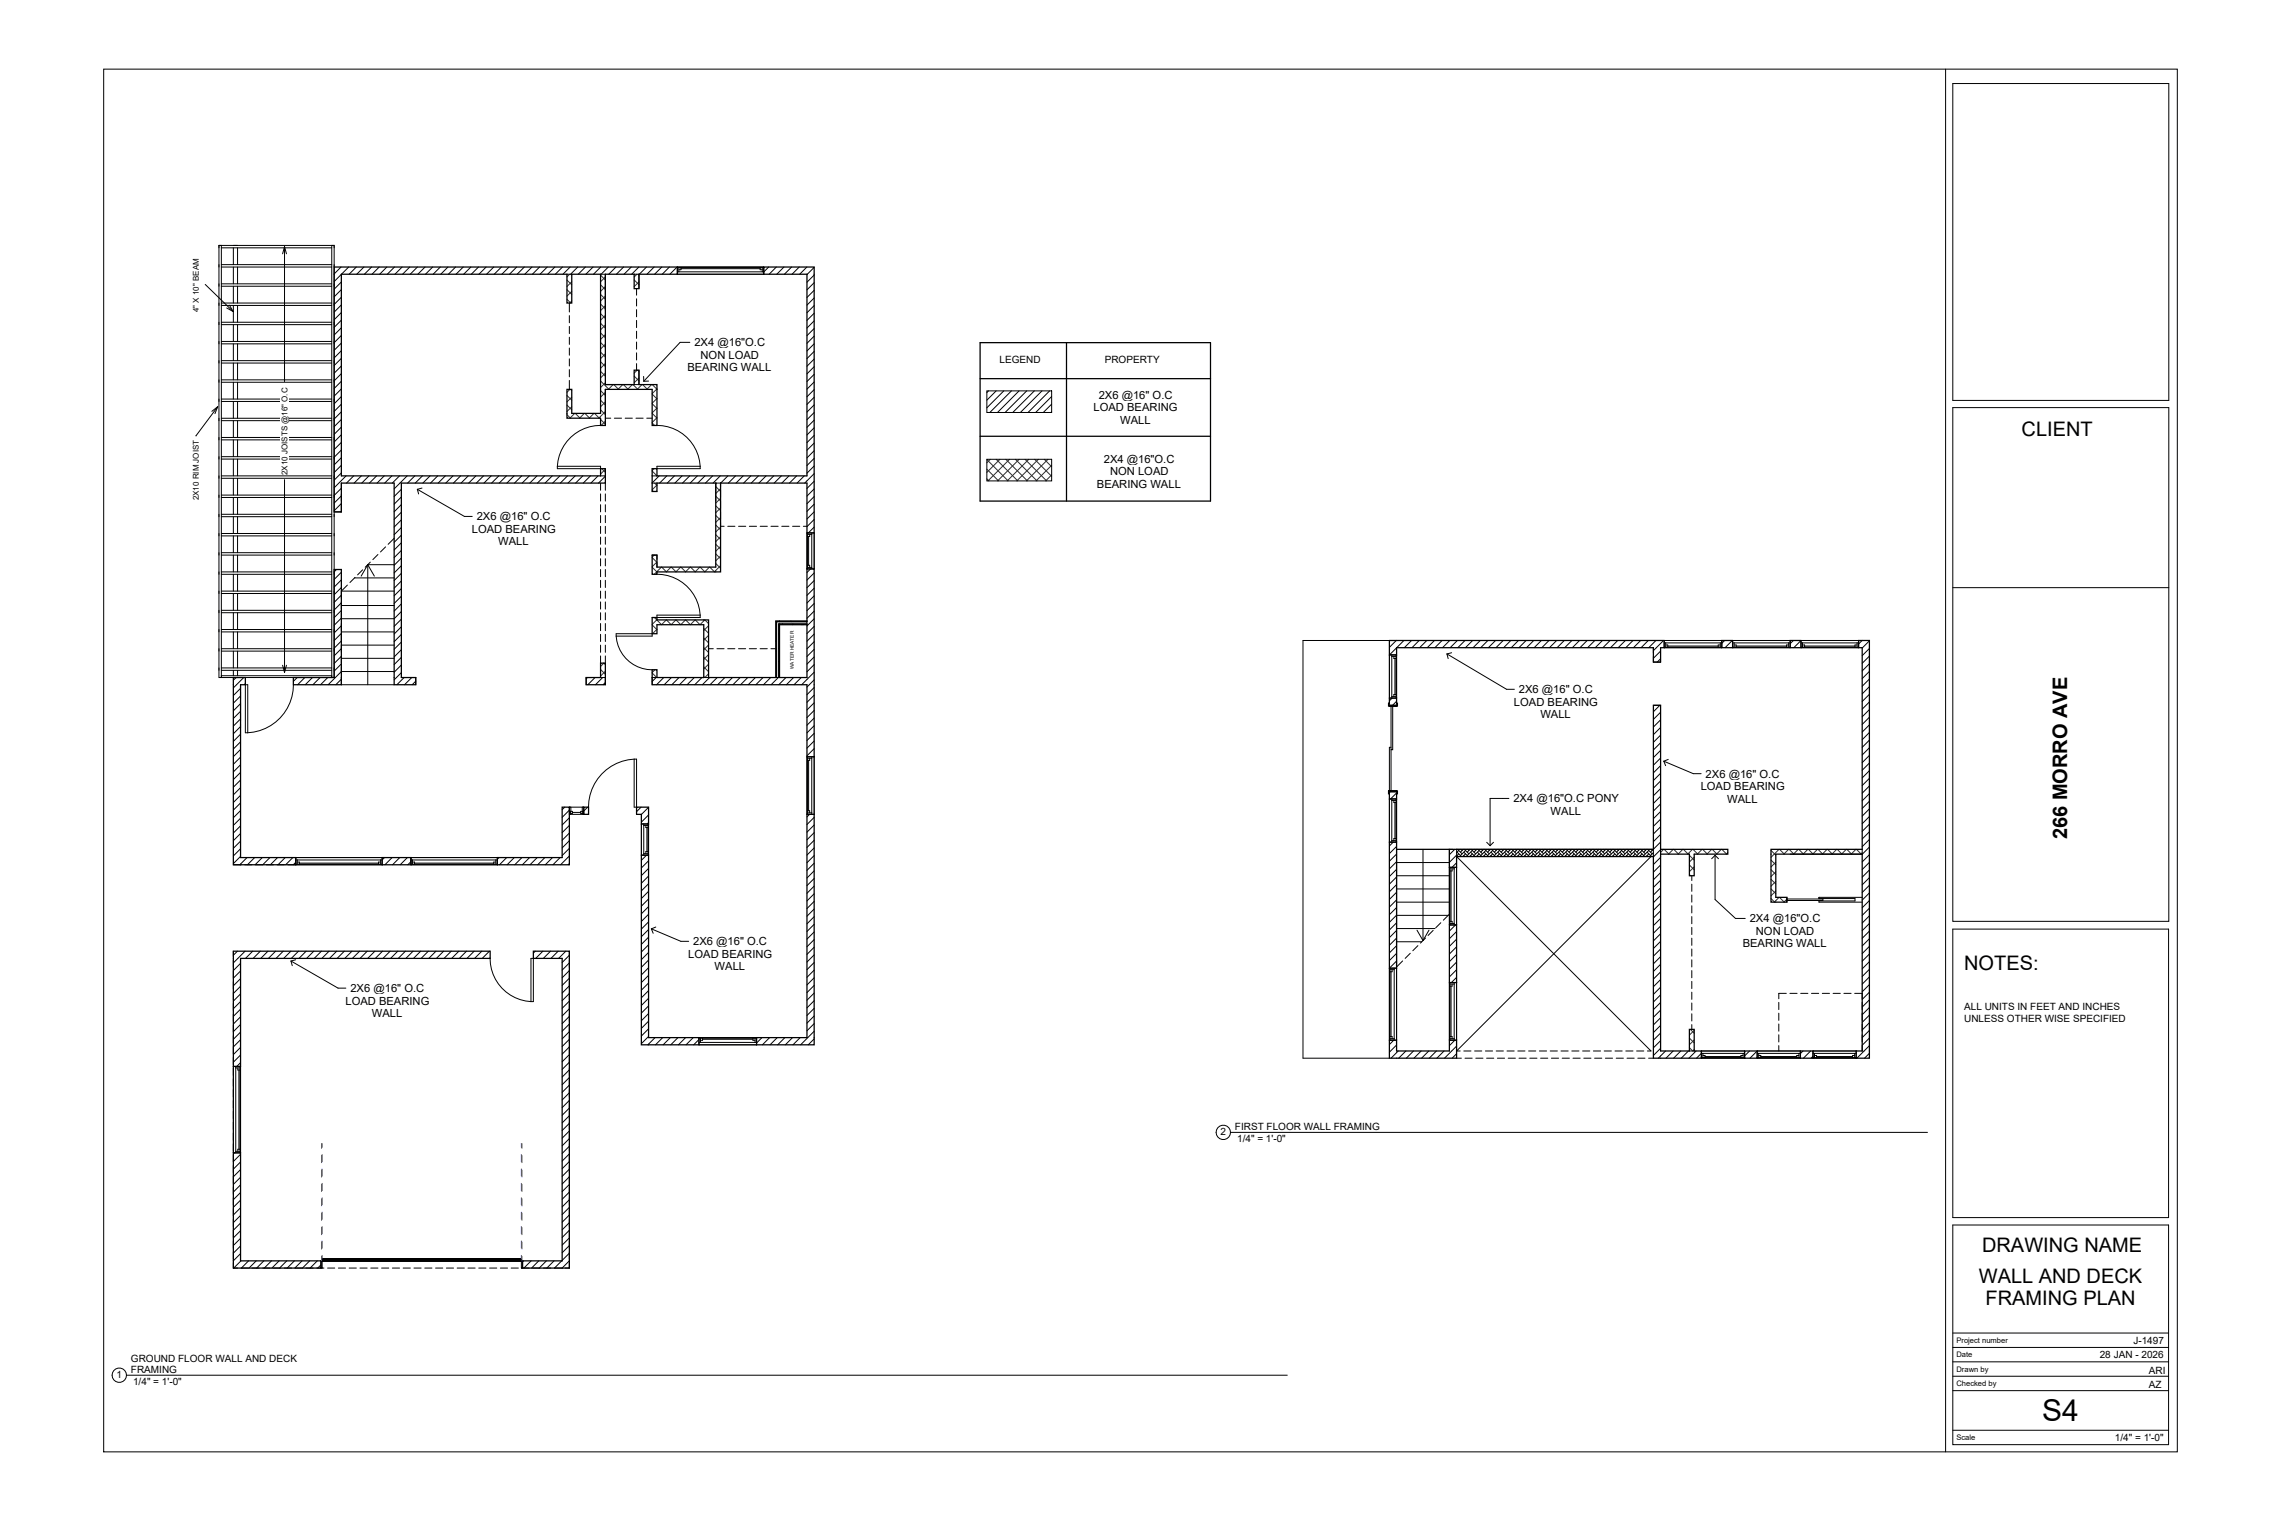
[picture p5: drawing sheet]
<svg xmlns="http://www.w3.org/2000/svg" width="914mm" height="610mm" viewBox="0 0 914 610" stroke-linecap="round" stroke-linejoin="round" font-family="sans-serif">
<defs><g id="words">
<text font-size="12" x="818.6" y="569.5">S4</text>
<g font-size="8">
<text x="810.4" y="174.7">CLIENT</text>
<text x="828.7" y="336.4" transform="rotate(-90 828.7 336.4)">266 MORRO AVE</text>
<text x="787.4" y="388.6">NOTES:</text>
<text x="794.6" y="501.6">DRAWING NAME</text>
<text x="793.3" y="514.2">WALL AND DECK</text>
<text x="796" y="523.1">FRAMING PLAN</text>
</g>
<g font-size="4.5">
<text x="278.4" y="138.8">2X4 @16&quot;O.C</text>
<text x="280.8" y="143.8">NON LOAD</text>
<text x="275.5" y="148.8">BEARING WALL</text>
<text x="440.4" y="159.9">2X6 @16&quot; O.C</text>
<text x="438.4" y="164.9">LOAD BEARING</text>
<text x="449" y="169.9">WALL</text>
<text x="442.5" y="185.4">2X4 @16&quot;O.C</text>
<text x="445" y="190.4">NON LOAD</text>
<text x="439.7" y="195.4">BEARING WALL</text>
<text x="191.1" y="208.6">2X6 @16&quot; O.C</text>
<text x="189.1" y="213.6">LOAD BEARING</text>
<text x="199.7" y="218.6">WALL</text>
<text x="608.9" y="277.9">2X6 @16&quot; O.C</text>
<text x="606.9" y="282.8">LOAD BEARING</text>
<text x="617.5" y="287.8">WALL</text>
<text x="683.8" y="311.7">2X6 @16&quot; O.C</text>
<text x="681.8" y="316.7">LOAD BEARING</text>
<text x="606.7" y="321.6">2X4 @16&quot;O.C PONY</text>
<text x="692.4" y="321.7">WALL</text>
<text x="621.6" y="326.6">WALL</text>
<text x="701.4" y="369.7">2X4 @16&quot;O.C</text>
<text x="703.9" y="374.7">NON LOAD</text>
<text x="275.9" y="383.9">LOAD BEARING</text>
<text x="277.9" y="378.9">2X6 @16&quot; O.C</text>
<text x="698.6" y="379.7">BEARING WALL</text>
<text x="286.5" y="388.8">WALL</text>
<text x="140.5" y="397.6">2X6 @16&quot; O.C</text>
<text x="138.5" y="402.6">LOAD BEARING</text>
<text x="149.1" y="407.6">WALL</text>
</g>
<g font-size="4">
<text x="400.7" y="145.5">LEGEND</text>
<text x="442.8" y="145.5">PROPERTY</text>
<text x="787.4" y="404.9">ALL UNITS IN FEET AND INCHES</text>
<text x="787.4" y="409.4">UNLESS OTHER WISE SPECIFIED</text>
<text x="489.3" y="455.1">2</text>
<text x="495.1" y="453">FIRST FLOOR WALL FRAMING</text>
<text x="495.9" y="457.7">1/4&quot; = 1'-0&quot;</text>
<text x="855.2" y="538.5">J-1497</text>
<text x="52.5" y="545.9">GROUND FLOOR WALL AND DECK</text>
<text x="841.7" y="544.2">28 JAN - 2026</text>
<text x="52.5" y="550.4">FRAMING</text>
<text x="861.5" y="550.6">ARI</text>
<text x="46.7" y="552.4">1</text>
<text x="53.4" y="555">1/4&quot; = 1'-0&quot;</text>
<text x="861.5" y="556.4">AZ</text>
<text x="847.8" y="577.4">1/4&quot; = 1'-0&quot;</text>
</g>
<g font-size="3.2">
<text x="79.7" y="125.1" transform="rotate(-90 79.7 125.1)">4&quot; X 10&quot; BEAM</text>
<text x="115.2" y="190.4" transform="rotate(-90 115.2 190.4)">2X10 JOISTS @16&quot; O.C</text>
<text x="79.7" y="200.6" transform="rotate(-90 79.7 200.6)">2X10 RIM JOIST</text>
</g>
<g font-size="3">
<text x="784.3" y="538.3">Project number</text>
<text x="784.3" y="544">Date</text>
<text x="784.3" y="549.8">Drawn by</text>
<text x="784.3" y="555.6">Checked by</text>
<text x="784.3" y="577.2">Scale</text>
</g>
<text font-size="1.9" x="318.2" y="268.2" transform="rotate(-90 318.2 268.2)">WATER HEATER</text>
</g></defs>
<g fill="none" stroke="#000" stroke-width=".4">
<path d="M87.8 99.3v-.9h46.2v.9M87.8 98.4h.9v173.1h-.9zM88.7 99.3h44.3M93.5 98.4h1.7M93.5 99.3v6.8M95.2 99.3v6.8M133 98.4h1v173.1h-1zM87.8 106.1v.9M87.8 113.8v.9M88.7 106.1h44.3M88.7 113.8h44.3M88.7 107h44.3"/>
<path d="M88.7 114.7h44.3M93.5 107v6.8M93.5 114.7v6.8M95.2 107v6.8M95.2 114.7v6.8M134 106.1v.9M134 113.8v.9M136.7 107l-2.7 2.8M136.8 113l-2.8 2.9M136.8 116.1l-2.8 2.9M136.8 119.1l-2.8 2.9M139.8 107l-5.8 5.8"/>
<path d="M142.8 107l-2.9 2.9M145.9 107l-2.9 2.9M149 107l-2.9 2.9M152 107l-2.9 2.9M155.1 107l-2.9 2.9M158.1 107l-2.8 2.9M161.2 107l-2.9 2.9M164.3 107l-2.9 2.9M167.3 107l-2.9 2.9M170.4 107l-2.9 2.9M173.4 107l-2.8 2.9M176.5 107l-2.9 2.9"/>
<path d="M179.6 107l-2.9 2.9M182.6 107l-2.9 2.9M185.7 107l-2.9 2.9M188.8 107l-2.9 2.9M191.8 107l-2.9 2.9M194.9 107l-2.9 2.9M197.9 107l-2.8 2.9M201 107l-2.9 2.9M204.1 107l-2.9 2.9M207.1 107l-2.9 2.9M210.2 107l-2.9 2.9M213.2 107l-2.8 2.9"/>
<path d="M216.3 107l-2.9 2.9M219.4 107l-2.9 2.9M222.4 107l-2.9 2.9M225.5 107l-2.9 2.9M227.3 109.9h1.9M228.6 107l-2.9 2.9M231.6 107l-2.9 2.9M234.7 107l-2.9 2.9M237.7 107l-2.8 2.9M240.8 109.9h1.9v14.4M240.8 107l-2.9 2.9M243.9 107l-2.9 2.9"/>
<path d="M246.9 107l-2.9 2.9M250 107l-2.9 2.9M253 107l-2.8 2.9M254.2 109.9h1.9v5.8M255.2 115.7v2.6M255.2 119.8v2.8M256.1 107l-2.9 2.9M259.2 107l-2.9 2.9M262.2 107l-2.9 2.9M265.3 107l-2.9 2.9M268.4 107l-2.9 2.9M271.4 107l-2.9 2.9"/>
<path d="M271.5 107h34.7v2.9h-34.7zM271.5 108.9h34.7M271.5 107.3h34.7M272.1 107.3v1.6M273 107.3v.8h-.9M273 107.7h31.7M304.7 107.3v.8h.9M305.6 107.3v1.6M308.2 107l-2 2M311.2 107l-2.9 2.9M314.3 107l-2.9 2.9M317.3 107l-2.8 2.9"/>
<path d="M320.4 107l-2.9 2.9M323.5 107l-2.9 2.9M326.4 107.2l-2.9 2.9M326.4 110.2l-2.9 2.9M326.4 113.3l-2.9 2.9M326.4 116.3l-2.9 2.9M326.4 119.4l-2.9 2.9M87.8 121.5v.9M87.8 129.2v.9M87.8 136.8v1M88.7 121.5h44.3M88.7 129.2h44.3"/>
<path d="M88.7 136.8h44.3M88.7 122.4h44.3M88.7 130.1h44.3M88.7 137.8h44.3M93.5 122.4v6.8M93.5 130.1v6.7M93.5 137.8v6.7M95.2 122.4v6.8M95.2 130.1v6.7M95.2 137.8v6.7M134 121.5v.9M134 129.2v.9"/>
<path d="M134 136.8v1M136.8 122.2l-2.8 2.9M136.8 125.3l-2.8 2.8M136.8 128.3l-2.8 2.9M136.8 131.4l-2.8 2.9M136.8 134.4l-2.8 2.9M136.8 137.5l-2.8 2.9M228.2 121.5v3.5M228.2 126.5v2.9M228.2 130.8v2.9M228.2 135.1v2.9M228.2 139.5v2.9"/>
<path d="M255.2 124.1v2.9M255.2 128.4v2.9M255.2 132.7v2.9M255.2 137.1v2.9M326.4 128.6l-2.9 2.9M326.4 131.7l-2.9 2.8M326.4 137.8l-2.9 2.9M326.4 122.5l-2.9 2.9M326.4 125.5l-2.9 2.9M326.4 134.7l-2.9 2.9M87.8 144.5v1M87.8 152.2v1"/>
<path d="M87.8 159.9v1M88.7 144.5h44.3M88.7 152.2h44.3M88.7 159.9h44.3M88.7 145.5h44.3M88.7 153.2h44.3M93.5 145.5v6.7M93.5 153.2v6.7M95.2 145.5v6.7M95.2 153.2v6.7M134 144.5v1M134 152.2v1"/>
<path d="M134 159.9v1M136.8 140.6l-2.8 2.9M136.8 143.6l-2.8 2.9M136.8 149.8l-2.8 2.8M136.8 152.8l-2.8 2.9M136.8 155.9l-2.8 2.9M136.8 158.9l-2.8 2.9M136.8 146.7l-2.8 2.9M228.2 143.8v2.9M228.2 148.1v2.9M228.2 152.5v3.6M242.7 156.1v9.6"/>
<path d="M255.2 141.4v2.9M255.2 145.7v2.7M256.1 148.4v5.7h-13.4M326.4 140.8l-2.9 2.9M326.4 143.9l-2.9 2.9M326.4 147l-2.9 2.9M326.4 153.1l-2.9 2.9M326.4 156.1l-2.9 2.9M326.4 159.2l-2.9 2.9M326.4 150l-2.9 2.9M395.6 156.7h26v8.6h-26zM396.3 156.7l-.7 .6"/>
<path d="M399.3 156.7l-3.7 3.7M402.4 156.7l-6.8 6.8M405.5 156.7l-8.7 8.6M408.5 156.7l-8.6 8.6M411.6 156.7l-8.7 8.6M414.6 156.7l-8.6 8.6M417.7 156.7l-8.6 8.6M420.8 156.7l-8.7 8.6M421.6 158.9l-6.4 6.4M87.8 167.6v1M87.8 175.3v1M88.7 167.6h44.3"/>
<path d="M88.7 175.3h44.3M88.7 160.9h44.3M88.7 168.6h44.3M88.7 176.3h44.3M93.5 160.9v6.7M93.5 168.6v6.7M93.5 176.3v6.7M95.2 160.9v6.7M95.2 168.6v6.7M95.2 176.3v6.7M134 167.6v1M134 175.3v1"/>
<path d="M136.8 165.1l-2.8 2.8M136.8 168.1l-2.8 2.9M136.8 171.2l-2.8 2.9M136.8 174.2l-2.8 2.9M136.8 162l-2.8 2.9M136.8 177.3l-2.8 2.9M240.8 170.5a17.3 17.3 0 0 0-17.4 16.4M242.7 167.6h2.1M246.3 167.6h2.9M250.6 167.6h2.9M254.9 167.6h2.9M259.3 167.6h2.1"/>
<path d="M263.4 170.5a17.3 17.3 0 0 1 17.3 16.4M326.4 162.3l-2.9 2.9M326.4 168.4l-2.9 2.9M326.4 171.5l-2.9 2.8M326.4 174.5l-2.9 2.9M326.4 177.6l-2.9 2.9M326.4 165.3l-2.9 2.9M421.6 162l-3.4 3.3M421.6 165l-.3 .3M87.8 183v1M87.8 190.7v1M87.8 198.4v1"/>
<path d="M88.7 190.7h44.3M88.7 183h44.3M88.7 198.4h44.3M88.7 184h44.3M88.7 191.7h44.3M88.7 199.4h44.3M93.5 184v6.7M93.5 191.7v6.7M93.5 199.4v6.7M95.2 184v6.7M95.2 191.7v6.7M95.2 199.4v6.7"/>
<path d="M134 183v1M134 190.7v1M134 198.4v1M136.8 193.6v2.9M136.8 197.9v2.9M136.8 180.4l-2.8 2.9M136.8 183.4l-2.8 2.9M136.8 186.5l-2.8 2.9M136.8 189.6l-2.8 2.8M136.8 195.7l-2.8 2.9M136.8 198.7l-2.8 2.9M138.7 190.7l-4.7 4.8"/>
<path d="M141.8 190.7l-2.9 2.9M144.9 190.7l-2.9 2.9M147.9 190.7l-2.9 2.9M151 190.7l-2.9 2.9M154 190.7l-2.9 2.9M157.1 190.7l-2.9 2.9M160.2 190.7l-2.9 2.9M160.9 196.1l-2.9 2.9M160.9 199.2l-2.9 2.9M163.2 190.7l-5.2 5.2M166.3 190.7l-2.9 2.9M169.3 190.7l-2.8 2.9"/>
<path d="M172.4 190.7l-2.9 2.9M175.5 190.7l-2.9 2.9M178.5 190.7l-2.9 2.9M181.6 190.7l-2.9 2.9M184.6 190.7l-2.8 2.9M187.7 190.7l-2.9 2.9M190.8 190.7l-2.9 2.9M193.8 190.7l-2.9 2.9M196.9 190.7l-2.9 2.9M200 190.7l-2.9 2.9M203 190.7l-2.9 2.9M206.1 190.7l-2.9 2.9"/>
<path d="M209.1 190.7l-2.8 2.9M212.2 190.7l-2.9 2.9M215.3 190.7l-2.9 2.9M218.3 190.7l-2.9 2.9M221.4 190.7l-2.9 2.9M223.4 186.9h17.4v.9h-17.4zM224.4 190.7l-2.8 2.9M227.5 190.7l-2.9 2.9M230.6 190.7l-2.9 2.9M233.6 190.7l-2.9 2.9M236.7 190.7l-2.9 2.9M239.8 190.7l-2.9 2.9"/>
<path d="M240.8 190.7h1.9M240.8 193.6v2.9M240.8 197.9v2.9M242.7 190.9l-2.8 2.7M242.7 193.6v2.9M242.7 197.9v2.9M261.4 193.6h2M261.4 197h2M261.4 190.7h2M263.4 186.9h17.3v.9h-17.3zM264.2 190.7l-2.8 2.8M267.3 190.7l-2.9 2.9"/>
<path d="M270.4 190.7l-2.9 2.9M273.4 190.7l-2.9 2.9M276.5 190.7l-2.9 2.9M279.6 190.7l-2.9 2.9M282.6 190.7l-2.9 2.9M285.7 190.7l-2.9 2.9M288.7 190.7l-2.8 2.9M288.9 195.1v-1.5h-2v7.2M288.9 196.5v2.9M291.8 190.7l-2.9 2.9M294.9 190.7l-2.9 2.9M297.9 190.7l-2.9 2.9"/>
<path d="M301 190.7l-2.9 2.9M304 190.7l-2.8 2.9M307.1 190.7l-2.9 2.9M310.2 190.7l-2.9 2.9M313.2 190.7l-2.9 2.9M316.3 190.7l-2.9 2.9M319.4 190.7l-2.9 2.9M322.4 190.7l-2.9 2.9M326.4 183.7l-2.9 2.9M326.4 186.8l-2.9 2.8M326.4 189.8l-3.8 3.8M326.4 180.6l-2.9 2.9"/>
<path d="M326.4 192.9l-2.9 2.9M326.4 195.9l-2.9 2.9M326.4 199l-2.9 2.9M395.6 184.1h26v8.6h-26zM87.8 206.1v1M87.8 213.8v1M88.7 206.1h44.3M88.7 213.8h44.3M88.7 207.1h44.3M88.7 214.8h44.3M93.5 207.1v6.7M93.5 214.8v6.7"/>
<path d="M95.2 207.1v6.7M95.2 214.8v6.7M134 206.1v1M134 213.8v1M136.8 204.9l-.3 .3M136.8 202.3v2.9h-2.8M136.8 201.8l-2.8 2.9M154.6 219.2l-2.1 2M158 215.7l-2.4 2.5M160.9 202.2l-2.9 2.9M160.9 205.3l-2.9 2.9M160.9 211.4l-2.9 2.9"/>
<path d="M160.9 217.5l-2.9 2.9M160.9 208.4l-2.9 2.8M160.9 214.5l-2.9 2.9M240.8 202.3v2.9M240.8 206.6v2.9M240.8 210.9v2.9M240.8 215.3v2.8M240.8 219.6v2.9M242.7 202.3v2.9M242.7 206.6v2.9M242.7 210.9v2.9M242.7 215.3v2.8"/>
<path d="M242.7 219.6v2.9M288.9 200.8v2.9M288.9 205.2v2.8M288.9 209.5v1.4h1.4M291.7 210.9h2.9M296.1 210.9h2.9M300.4 210.9h2.9M304.7 210.9h2.9M309.1 210.9h2.8M313.4 210.9h2.9M317.7 210.9h2.9M322 210.9h1.5"/>
<path d="M323.5 213.6h2.9v14.4h-2.9zM323.7 213.6v14.4M323.7 214.2h1.7M324.2 215v11.6M324.6 214.2v.8h-.9M325.4 213.6v14.4M326.4 211.3l-2.3 2.3M326.4 202.1l-2.9 2.9M326.4 205.1l-2.9 2.9M326.4 208.2l-2.9 2.9M87.8 221.5v1M87.8 229.2v1"/>
<path d="M87.8 236.9v1M88.7 236.9h44.3M88.7 221.5h44.3M88.7 229.2h44.3M88.7 222.5h44.3M88.7 230.2h44.3M88.7 237.9h44.3M93.5 222.5v6.7M93.5 230.2v6.7M93.5 237.9v6.7M95.2 222.5v6.7M95.2 230.2v6.7"/>
<path d="M95.2 237.9v6.7M134 228.3h2.8M134 221.5v1M134 236.9v1M134.9 228.3l-.9 .9v1M136.8 236.9v2.9M136.8 236.9h21.2M136.8 229.4l-2.8 2.8M136.8 235.5l-2.8 2.9M136.8 232.4l-2.8 2.9M136.8 238.5l-2.8 2.9M139.3 234.5l-2.5 2.4"/>
<path d="M142.1 231.6h15.9M142.3 231.4l-2 2.1M145.4 228.4l-2.1 2M147.4 226.3h10.6M147.4 226.3v48.1M147.4 226.3l-2.6 4.6M147.4 226.3l2.7 4.6M148.4 225.3l-2 2M151.5 222.2l-2 2.1M160.9 220.6l-2.9 2.9M160.9 223.7l-2.9 2.9M160.9 226.7l-2.9 2.9"/>
<path d="M160.9 229.8l-2.9 2.9M160.9 232.9l-2.9 2.8M160.9 235.9l-2.9 2.9M160.9 239l-2.9 2.9M240.8 223.9v2.9M240.8 228.3v2.8M240.8 232.6v2.9M240.8 236.9v2.9M242.7 223.9v2.9M242.7 228.3v2.8M242.7 232.6v2.9M242.7 236.9v2.9"/>
<path d="M261.4 222.5h2v1.7M263.4 225.6v1.7M263.4 230.1a17.3 17.3 0 0 1 17.3 16.4M323.7 226.6h.9v.8M323.7 227.4h1.7M324.9 228l-1.4 1.4M326.4 229.6l-2.9 2.9M326.4 232.7l-2.9 2.9M326.4 235.7l-2.9 2.9M326.4 238.8l-2.9 2.9M87.8 244.6v1M87.8 252.3v1"/>
<path d="M88.7 244.6h44.3M88.7 252.3h44.3M88.7 253.3h44.3M88.7 245.6h44.3M93.5 245.6v6.7M93.5 253.3v6.7M95.2 245.6v6.7M95.2 253.3v6.7M134 244.6v1M134 252.3v1M136.8 241.2v2.9M136.8 245.6v2.9"/>
<path d="M136.8 249.9v2.9M136.8 254.2v2.9M136.8 253.3h21.2M136.8 242.7h21.2M136.8 241.6l-2.8 2.9M136.8 244.7l-2.8 2.8M136.8 247.7l-2.8 2.9M136.8 250.8l-2.8 2.9M136.8 253.8l-2.8 2.9M136.8 256.9l-2.8 2.9M136.8 260l-2.8 2.9M158 258.6h-21.2v2.8"/>
<path d="M160.9 257.3l-2.9 2.9M160.9 242l-2.9 2.9M160.9 245.1l-2.9 2.9h-21.2M160.9 248.2l-2.9 2.8M160.9 251.2l-2.9 2.9M160.9 254.3l-2.9 2.9M240.8 241.2v2.9M240.8 245.6v2.9M240.8 249.9v2.9M240.8 254.2v2.9M240.8 258.6v2.8M242.7 241.2v2.9"/>
<path d="M242.7 245.6v2.9M242.7 249.9v2.9M242.7 254.2v2.9M242.7 258.6v2.8M247 254.9a14.5 14.5 0 0 0 14.4 13.6M247 254h14.4v.9h-14.4zM263.4 246.5h17.3v1h-17.3zM311 256.9l.1 .1M311.3 250.1h.1M312.1 254.1h.3M312.3 259.7l-.1 .3M313.6 250.1h.1"/>
<path d="M313.7 250l-.1 .1M317.1 248.9l.1 .3M317.9 250.1l-.2 .3M321.4 250.4h.3M322.1 250.3l.1 .1M323.5 250.4v-.3h-11.3v21.4h.3M323.5 249.2l-12.3-.1 .1 22.4M323.5 250v-.8h-12.2v22.3h.8M323.5 250.1l-11.4-.1 .1 21.5M323.5 248.9v.2M326.4 241.9l-2.9 2.9M326.4 244.9l-2.9 2.9"/>
<path d="M326.4 248l-2.9 2.9M326.4 251.1l-2.9 2.8M326.4 254.1l-2.9 2.9M326.4 257.2l-2.9 2.9M87.8 260v1M87.8 267.7v1M88.7 270.8h44.3v.7h-44.3zM88.7 260h44.3M88.7 267.7h44.3M88.7 261h44.3M88.7 268.7h44.3M93.5 271.5h1.7"/>
<path d="M93.5 261v6.7M93.5 268.7v2.1M94.6 271.5l-1.1 1.1M95.2 261v6.7M95.2 268.7v2.1M96.4 274.4v1.5l-2.9 2.9M96.4 277.3v2.9M96.4 278.9l-2.9 2.9M97.7 271.5l-4.2 4.2M98.4 274.4h.9v19.3h-.9zM98.4 274l-.5 .4M117.6 274.4a19.3 19.3 0 0 1-18.3 19.3"/>
<path d="M119.1 271.5l-1.5 1.6M122.2 271.5l-2.9 2.9M125.3 271.5l-2.9 2.9M128.3 271.5l-2.9 2.9M131.4 271.5l-2.9 2.9M134 260v1M134 267.7v1M136.8 272.2l-2.2 2.2M136.8 271.5v2.9h21.2M136.8 262.9v2.9M136.8 267.2v2.9M136.8 263.8h21.2"/>
<path d="M136.8 263l-2.8 2.9M136.8 266.1l-2.8 2.9M158 269.1l-21.2 .1-5.2 5.2M160.9 269.6l-2.9 2.9M160.9 271.5h2.2M160.9 263.5l-2.9 2.9M160.9 266.5l-2.9 2.9M160.9 260.4l-2.9 2.9M162 271.5l-2.9 2.9M164.5 271.5h2.2v2.9M165.1 271.5l-2.9 2.9M166.7 273l-1.5 1.4"/>
<path d="M235.5 271.5l-.5 .5M237.1 271.5h-2.1v2.9M238.5 271.5l-2.9 2.9M238.6 271.5h4.1v2.9M240.8 262.9v2.9M241.6 271.5l-2.9 2.9M242.7 262.9v2.9M242.7 273.5l-.9 .9M263 271.5l-1.6 1.6M263.4 271.5h-2v2.9M266.1 271.5l-2.9 2.9M267.7 271.5h16.3"/>
<path d="M269.1 271.5l-2.8 2.9M272.2 271.5l-2.9 2.9M275.3 271.5l-2.9 2.9M278.3 271.5l-2.9 2.9M281.4 271.5l-2.9 2.9M284 260h1.9M284.5 271.5l-2.9 2.9M287.4 260h2.9M287.5 271.5l-2.9 2.9M290.6 271.5l-2.9 2.9M291.7 260h2.9M293.6 271.5l-2.8 2.9"/>
<path d="M296 260h2.9M296.7 271.5l-2.9 2.9M299.8 271.5l-2.9 2.9M300.4 260h2.9M302.8 271.5l-2.9 2.9M304.7 260h2.9M305.9 271.5l-2.9 2.9M308.9 271.5l-2.8 2.9M309 260h1.9M311 271.5h.2M311.2 260.9l.1 .2M312 271.5l-2.9 2.9"/>
<path d="M312.1 265.1h.3M312.1 268.8h.3M312.3 266.6l.2 .2M315.1 271.5l-2.9 2.9M318.1 271.5l-2.9 2.9M321.2 271.5l-2.9 2.9M326.4 272.5l-2.9 2.9M326.4 260.2l-2.9 2.9M326.4 263.3l-2.9 2.9M326.4 266.4l-2.9 2.8M326.4 269.4l-5 5M326.4 275.5l-2.9 2.9"/>
<path d="M326.4 278.6l-2.9 2.9M96.4 281.6v2.9M96.4 286v2.9M96.4 290.3v1.5M96.4 282l-2.9 2.9M96.4 288.1l-2.9 2.9M96.4 291.2l-2.9 2.9M96.4 294.3l-2.9 2.8M96.4 297.3l-2.9 2.9M96.4 285.1l-2.9 2.9M326.4 281.7l-2.9 2.9M326.4 284.7l-2.9 2.9"/>
<path d="M326.4 287.8l-2.9 2.9M326.4 290.9l-2.9 2.8M326.4 297l-2.9 2.9M326.4 293.9l-2.9 2.9M96.4 303.4l-2.9 2.9M96.4 306.5l-2.9 2.9M96.4 309.6l-2.9 2.8M96.4 312.6l-2.9 2.9M96.4 318.7l-2.9 2.9M96.4 300.4l-2.9 2.9M96.4 315.7l-2.9 2.9M254.2 304.3a19.3 19.3 0 0 0-18.3 19.2"/>
<path d="M254.2 304.3h1v19.2h-1zM323.5 303.3h2.9v23.1h-2.9zM323.7 303.3v23.1M323.7 303.9h1.7M324.2 304.7v20.2M324.6 303.9v.8h-.9M325.4 303.3v23.1M326.4 303.1l-.2 .2M326.4 300l-2.9 2.9M96.4 321.8l-2.9 2.9M96.4 327.9l-2.9 2.9M96.4 337.1l-2.9 2.9"/>
<path d="M96.4 334.1l-2.9 2.8M96.4 324.9l-2.9 2.9M96.4 331l-2.9 2.9M226.4 323.5l-1 1M228.2 323.5h5.8v2.9h-5.8zM228.2 324.7l-2.8 2.9M228.2 327.8l-2.8 2.8M228.2 333.9l-2.8 2.9M228.2 336.9l-2.8 2.9M228.2 330.8l-2.8 2.9M228.6 326h.8v-.8h-.8v1.2h-.4M228.8 323.5v1.7"/>
<path d="M229.4 325.6h3.4M233.4 323.5v1.7M233.7 326h-.9v-.8h.9v1.2h.3M235.6 323.5l-1.6 1.5M235.9 326.2l-.2 .2M257 323.5l-1.8 1.8M257.1 330.2h2.9v12.5h-2.9zM258.1 330.8h1.7M258.1 330.2v12.5M258.9 330.8v.9h.9M259.3 331.7v9.6M259.8 330.2v12.5"/>
<path d="M260 323.6l-2.9 2.8M260 329.7l-.6 .5M260 326.6l-2.9 2.9M323.7 324.9h.9v.9M323.7 325.8h1.7M324.5 326.4l-1 1M326.4 327.6l-2.9 2.9M326.4 330.7l-2.9 2.8M326.4 333.7l-2.9 2.9M326.4 336.8l-2.9 2.9M326.4 339.8l-2.9 2.9M93.5 346.6h3.2"/>
<path d="M96.4 343.2l-2.9 2.9M96.4 340.2l-2.9 2.9M98.1 346.6h2.9M99 343.7l-2.9 2.9M102.1 343.7l-2.9 2.9M105.1 343.7l-2.8 2.9M106.8 346.6h2.9M108.2 343.7l-2.9 2.9h-2.9M111.1 346.6h2.9M111.3 343.7l-2.9 2.9M114.3 343.7l-2.9 2.9M115.4 346.6h37.8v-2.9h-34.6v2.9"/>
<path d="M117.4 343.7l-2.9 2.9M118.6 346.4h34.6M118.6 345.6l-1 1M119.2 345.5h.8v.9M119.2 344.7v1.7M120 345.9h31.8M152.6 345.5h-.8v.9M152.6 344.7v1.7M154.1 343.7l-.9 .9-34.6 .1M157.2 343.7l-2.9 2.9M160.3 343.7l-2.9 2.9M163.3 343.7l-2.9 2.9"/>
<path d="M164.7 344.7h34.7M164.7 343.7h34.7v2.9h-34.7zM164.7 345.3l-1.2 1.3M164.7 346.4h34.7M165.3 345.5h.9v.9M165.3 344.7v1.7M166.2 345.9h31.7M198.8 345.5h-.9v.9M198.8 344.7v1.7M200.1 343.7l-.7 .7M203.1 343.7l-2.9 2.9M206.2 343.7l-2.9 2.9"/>
<path d="M209.2 343.7l-2.9 2.9M212.3 343.7l-2.9 2.9M215.4 343.7l-2.9 2.9M218.4 343.7l-2.9 2.9M221.5 343.7l-2.9 2.9M224.5 343.7l-2.8 2.9M228.2 343.1l-3.5 3.5M228.2 340l-2.8 2.9M228.2 346.1l-.4 .5M258.1 342.1h1.7M259.2 342.7l-2.1 2.1M259.8 341.3h-.9v.8"/>
<path d="M260 345l-2.9 2.9M260 348.1l-2.9 2.8M260 351.1l-2.9 2.9M260 354.2l-2.9 2.9M260 357.2l-2.9 2.9M326.4 342.9l-2.9 2.9M326.4 346l-2.9 2.8M326.4 349l-2.9 2.9M326.4 352.1l-2.9 2.9M326.4 358.2l-2.9 2.9M326.4 355.1l-2.9 2.9M260 360.3l-2.9 2.9"/>
<path d="M260 363.4l-2.9 2.8M260 366.4l-2.9 2.9M260 369.5l-2.9 2.9M260 372.5l-2.9 2.9M260 375.6l-2.9 2.9M260 378.7l-2.9 2.9M326.4 361.3l-2.9 2.9M326.4 364.3l-2.9 2.9M326.4 367.4l-2.9 2.9M326.4 370.5l-2.9 2.8M326.4 373.5l-2.9 2.9M326.4 376.6l-2.9 2.9"/>
<path d="M326.4 379.6l-2.9 2.9M93.5 381.2v2.2M93.5 384.8v2.9M93.5 393.5v2.9M93.5 397.8v2.9M95.2 381.2l-1.7 1.7M96.4 389.2l-2.9 2.8v-2.8M96.4 395.3l-2.9 2.9M96.4 398.3l-2.9 2.9M96.4 386.1l-2.9 2.9M96.4 392.2l-2.9 2.9M98.2 381.2l-4.7 4.7"/>
<path d="M101.3 381.2l-2.9 2.9M104.4 381.2l-2.9 2.9M107.4 381.2l-2.9 2.9M110.5 381.2l-2.9 2.9M113.5 381.2l-2.8 2.9M116.6 381.2l-2.9 2.9M119.7 381.2l-2.9 2.9M122.7 381.2l-2.9 2.9M125.8 381.2l-2.9 2.9M128.9 381.2l-2.9 2.9M131.9 381.2l-2.9 2.9M135 381.2l-2.9 2.9"/>
<path d="M138 381.2l-2.8 2.9M141.1 381.2l-2.9 2.9M144.2 381.2l-2.9 2.9M147.2 381.2l-2.9 2.9M150.3 381.2l-2.9 2.9M153.3 381.2l-2.8 2.9M156.4 381.2l-2.9 2.9M159.5 381.2l-2.9 2.9M162.5 381.2l-2.9 2.9M165.6 381.2l-2.9 2.9M168.7 381.2l-2.9 2.9M171.7 381.2l-2.9 2.9"/>
<path d="M174.8 381.2l-2.9 2.9M177.8 381.2l-2.9 2.9M180.9 381.2l-2.9 2.9M184 381.2l-2.9 2.9M187 381.2l-2.9 2.9M190.1 381.2l-2.9 2.9M193.1 381.2l-2.8 2.9M196.2 381.2l-2.9 2.9M196.5 384a17.3 17.3 0 0 0 16.3 17.4M212.8 384.1h1v17.3h-1zM214.6 381.2l-.8 .8M217.6 381.2l-2.9 2.9"/>
<path d="M220.7 381.2l-2.9 2.9M223.8 381.2l-2.9 2.9M226.8 381.2l-2.9 2.9M228.2 389.2v2.9l-2.8 2.8M228.2 381.2v2.2M228.2 384.8v2.9M228.2 393.5v2.9M228.2 397.8v2.9M228.2 385.9l-2.8 2.9M228.2 389l-2.8 2.9M228.2 395.1l-2.8 2.9M228.2 398.2l-2.8 2.9"/>
<path d="M228.2 382.9l-2.8 2.9M260 381.7l-2.9 2.9M260 384.8l-2.9 2.9M260 387.9l-2.9 2.8M260 390.9l-2.9 2.9M260 394l-2.9 2.9M260 397l-2.9 2.9M326.4 394.9l-2.9 2.9M326.4 398l-2.9 2.9M326.4 382.7l-2.9 2.9M326.4 385.8l-2.9 2.8M326.4 388.8l-2.9 2.9"/>
<path d="M326.4 391.9l-2.9 2.9M93.5 402.2v2.8M93.5 406.5v2.9M93.5 410.8v2.9M93.5 415.1v2.9M93.5 419.5v2.9M96.4 404.5l-2.9 2.9M96.4 410.6l-2.9 2.9M96.4 419.8l-2.9 2.9M96.4 401.4l-2.9 2.9M96.4 407.5l-2.9 2.9M96.4 416.7l-2.9 2.9"/>
<path d="M96.4 413.6l-2.9 2.9M228.2 402.2v2.8M228.2 406.5v2.9M228.2 410.8v2.9M228.2 415.1v2.9M228.2 419.5v2.9M228.2 401.2l-2.8 2.9M228.2 404.3l-2.8 2.9M228.2 407.4l-2.8 2.8M228.2 410.4l-2.8 2.9M228.2 416.5l-2.8 2.9M228.2 419.6l-2.8 2.9"/>
<path d="M228.2 413.5l-2.8 2.9M260 400.1l-2.9 2.9M260 403.2l-2.9 2.8M260 406.2l-2.9 2.9M260 409.3l-2.9 2.9M260 412.3l-2.9 2.9M260 415.4l-2.9 2.9M262.6 415.9l-2.9 2.9M265.7 415.9l-2.9 2.9M268.7 415.9l-2.9 2.9M271.8 415.9l-2.9 2.9M274.8 415.9l-2.8 2.9"/>
<path d="M277.9 415.9l-2.9 2.9M280.2 415.9h23.1v2.9h-23.1zM280.2 417.8h23.1M280.2 416.1h23.1M280.2 416.6l-2.1 2.2M280.8 416.1v1.7M281.6 416.1v.8h-.8M281.6 416.5h20.2M301.8 416.1v.8h.9M302.7 416.1v1.7M305.5 415.9l-2.2 2.1M308.5 415.9l-2.9 2.9"/>
<path d="M311.6 415.9l-2.9 2.9M314.6 415.9l-2.8 2.9M317.7 415.9l-2.9 2.9M320.8 415.9l-2.9 2.9M326.4 413.3l-5.5 5.5M326.4 401.1l-2.9 2.9M326.4 404.1l-2.9 2.9M326.4 407.2l-2.9 2.9M326.4 410.2l-2.9 2.9M326.4 416.4l-2.4 2.4M93.5 427.4h2.9v34.6h-2.9zM93.5 423.8v2.9"/>
<path d="M94.5 428h1.7M94.5 427.4v34.6M95.3 428v.9h.9M95.8 428.9v31.7M96.2 427.4v34.6M96.4 425.9l-1.5 1.5M96.4 422.8l-2.9 2.9M228.2 423.8v2.9M228.2 428.1v2.9M228.2 432.5v2.8M228.2 436.8v2.9M228.2 422.7l-2.8 2.9"/>
<path d="M228.2 425.7l-2.8 2.9M228.2 431.8l-2.8 2.9M228.2 434.9l-2.8 2.9M228.2 438l-2.8 2.9M228.2 428.8l-2.8 2.9M228.2 441.1v2.9M228.2 445.4v2.9M228.2 449.8v2.9M228.2 454.1v2.9M228.2 458.4v2.9M228.2 441l-2.8 2.9M228.2 447.2l-2.8 2.8"/>
<path d="M228.2 450.2l-2.8 2.9M228.2 453.3l-2.8 2.9M228.2 456.3l-2.8 2.9M228.2 444.1l-2.8 2.9M228.2 459.4l-2.8 2.9M93.5 462.8v2.9M93.5 467.1v2.9M93.5 471.4v2.9M93.5 475.8v2.8M94 462l-.5 .5M94.5 461.4h1.7M96.2 460.6h-.9v.8"/>
<path d="M96.4 465.7l-2.9 2.9M96.4 471.8l-2.9 2.9M96.4 462.6l-2.9 2.9M96.4 477.9l-2.9 2.9M96.4 468.8l-2.9 2.8M96.4 474.9l-2.9 2.9M228.2 462.8v2.9M228.2 467.1v2.9M228.2 471.4v2.9M228.2 475.8v2.8M228.2 462.5l-2.8 2.9M228.2 465.5l-2.8 2.9"/>
<path d="M228.2 468.6l-2.8 2.9M228.2 471.6l-2.8 2.9M228.2 477.8l-2.8 2.9M228.2 474.7l-2.8 2.9M93.5 480.1v2.9M93.5 484.4v2.9M93.5 488.7v2.9M93.5 497.4v2.9M96.4 481l-2.9 2.9M96.4 487.1l-2.9 2.9M96.4 496.3l-2.9 2.9M96.4 493.2l-2.9 2.9"/>
<path d="M96.4 484.1l-2.9 2.8M96.4 490.2l-2.9 2.9v2.9M96.4 499.4l-2.9 2.9M228.2 496v-2.9l-2.8 2.9M228.2 480.1v2.9M228.2 484.4v2.9M228.2 488.7v2.9M228.2 497.4v2.9M228.2 496.1l-2.8 2.9M228.2 499.2l-2.8 2.9M228.2 480.8l-2.8 2.9M228.2 483.9l-2.8 2.9"/>
<path d="M228.2 487l-2.8 2.8M228.2 490l-2.8 2.9M93.5 501.7v2.9M93.5 506.1v2.1h1.7M96.4 502.4l-2.9 2.9M96.6 505.3l-2.9 2.9M99.6 505.3l-2.8 2.9h2.8M101 508.2h2.9M102.7 505.3l-2.9 2.9M105.3 508.2h2.9M105.8 505.3l-2.9 2.9M108.8 505.3l-2.9 2.9"/>
<path d="M109.7 508.2h2.8M111.9 505.3l-2.9 2.9M114 508.2h2.9M115 505.3l-2.9 2.9M118 505.3l-2.9 2.9M118.3 508.2h2.9M121.1 505.3l-2.9 2.9M122.6 508.2h2.9M124.1 505.3l-2.9 2.9M127 508.2h2.9M127.2 505.3l-2.9 2.9M128.7 506.9l-1.3 1.3"/>
<path d="M128.7 505.3h.4v2.9h-.4zM129.1 504.6h79.9M129.1 504.6v.7zM129.1 504.9v-.3v.4M129.1 504.6h79.9v.7h-79.9zM129.1 504.9v.4M131.3 508.2h2.9M135.6 508.2h2.9M140 508.2h2.9M144.3 508.2h2.9M148.6 508.2h2.9M153 508.2h2.8"/>
<path d="M157.3 508.2h2.9M161.6 508.2h2.9M165.9 508.2h2.9M170.3 508.2h2.9M174.6 508.2h2.9M178.9 508.2h2.9M183.3 508.2h2.8M187.6 508.2h2.9M191.9 508.2h2.9M196.3 508.2h2.8M200.6 508.2h2.9M204.9 508.2h2.9"/>
<path d="M209 504.6v.7zM209 504.9v-.3v.4M209 505.3h.5v2.9h-.5zM209 504.9v.4h-79.9M209.2 508.2h2.9M209.9 505.3l-.4 .4M212.9 505.3l-2.9 2.9M213.6 508.2h2.9M216 505.3l-2.9 2.9M217.9 508.2h2.9M219 505.3l-2.8 2.9M222.1 505.3l-2.9 2.9"/>
<path d="M222.2 508.2h2.9M225.2 505.3l-2.9 2.9M228.2 501.7v2.9M228.2 506.1v2.1h-1.6M228.2 502.3l-2.8 2.8M228.2 505.3l-2.9 2.9"/>
</g>
<g fill="none" stroke="#2e2e2e" stroke-width=".4">
<path d="M227.3 119.9l1.5 1.6M227.3 116.1l1.9 1.9M227.3 112.2l1.9 2M228.3 109.9l-1 1.1M228.8 109.9l.4 .4M229.2 112.9l-1.9 1.9M229.2 116.8l-1.9 1.9M240.8 118l1.9 1.9M240.8 114.1l1.9 2M240.8 110.3l1.9 1.9M242.7 111l-1.9 1.9M242.7 114.9l-1.9 1.9"/>
<path d="M242.7 118.7l-1.9 1.9M254.2 112.2l1.9 1.9M255.3 109.9l-1.1 1.1M255.8 109.9l.3 .4M256.1 112.9l-1.9 2M229.2 120.6l-.8 .9M240.8 137.3l1.9 1.9M240.8 133.4l1.9 1.9M240.8 129.6l1.9 1.9M240.8 125.7l1.9 1.9M240.8 121.8l1.9 2M242.7 122.6l-1.9 1.9"/>
<path d="M242.7 126.4l-1.9 1.9M242.7 130.3l-1.9 1.9M242.7 134.1l-1.9 2M242.7 138l-1.9 1.9M227.3 158.5l1.9 1.9M228.5 156.1l-1.2 1.1M228.7 156.1l.5 .5M229.2 159.2l-1.9 1.9M240.8 156.5l1.9 2M240.8 152.7l3.3 3.4M240.8 148.8l1.9 2M240.8 145l1.9 1.9"/>
<path d="M240.8 141.1l1.9 1.9M242.7 141.8l-1.9 2M242.7 145.7l-1.9 1.9M242.7 149.5l-1.9 2M242.7 153.4l-1.9 1.9M242.7 157.3l-1.9 1.9M245.8 154.1l-1.9 2M246.1 154.1l1.9 2M249.6 154.1l-1.9 2M249.9 154.1l1.9 2M253.5 154.1l-1.9 2M253.8 154.1l1.9 2"/>
<path d="M254.2 150.7l1.9 2M255.4 148.4l-1.2 1.2M255.7 148.4l.4 .4M256.1 151.5l-1.9 1.9M257.4 154.1l-2 2M257.6 154.1l1.9 2M261.2 154.1l-1.9 2M261.4 158l2 1.9M261.5 154.1l1.9 1.9M263.4 155.8l-2 2M263.4 159.7l-2 1.9M227.3 162.3l1.9 2"/>
<path d="M227.3 166.2l1.4 1.4M229.2 163l-1.9 1.9M230.4 165.7l-1.9 1.9M230.6 165.7l1.9 1.9M234.2 165.7l-1.9 1.9M234.5 165.7l1.9 1.9M238.1 165.7l-1.9 1.9M238.3 165.7l2 1.9M240.8 168.1l1.9 1.9M240.8 164.2l1.9 2M240.8 160.4l1.9 1.9M242.7 161.1l-1.9 1.9"/>
<path d="M242.7 165l-2.7 2.6M242.7 168.8l-1.7 1.7M261.4 165.7l2 1.9M261.4 161.8l2 1.9M261.4 169.5l1 1M263.4 167.4l-2 1.9M263.4 163.5l-2 2M241.2 187.8l1.5 1.5M242.7 188.1l-1.9 1.9M261.4 188.8l2 1.9M261.4 196.5l.5 .5M262.2 187.8l-.8 .8"/>
<path d="M262.4 193.6l1 1M263.4 190.5l-.2 .2M263.4 194.4l-2 1.9M286.9 198.9l2 1.9M286.9 195l2 1.9M287.3 193.6l-.4 .3M288.9 195.9l-2 1.9M288.9 199.7l-2 1.9M395.6 184.2l8.5 8.5M395.6 188l4.7 4.7M395.6 191.9l.8 .8M397 184.1l-1.4 1.4"/>
<path d="M399.3 184.1l8.7 8.6M400.9 184.1l-5.3 5.2M403.2 184.1l8.7 8.6M404.7 184.1l-8.6 8.6M407.1 184.1l8.6 8.6M408.6 184.1l-8.7 8.6M410.9 184.1l8.7 8.6M412.4 184.1l-8.6 8.6M414.8 184.1l6.8 6.8M416.3 184.1l-8.7 8.6M418.6 184.1l3 2.9M420.1 184.1l-8.6 8.6"/>
<path d="M421.6 190.3l-2.4 2.4M421.6 186.5l-6.3 6.2M286.9 214.3l2 1.9M286.9 218.1l2 2M286.9 210.4l2 2M286.9 206.6l2 1.9M286.9 202.7l2 1.9M288.9 203.6l-2 1.9M288.9 207.4l-2 2M288.9 211.3l-2 1.9M288.9 215.1l-2 2M288.9 219l-2 1.9"/>
<path d="M261.4 223.5l2 1.9M261.4 227.3l2 2M262.2 222.5l-.8 .8M263.4 225.2l-2 1.9M265.1 227.3l-2.8 2.9M265.2 227.3l2 1.9M269 227.3l-1.9 1.9M269.1 227.3l1.9 1.9M272.9 227.3l-2 1.9M273 227.3l1.9 1.9M276.7 227.3l-1.9 1.9M276.8 227.3l1.9 1.9"/>
<path d="M280.6 227.3l-2 1.9M280.7 227.3l1.9 1.9M284.4 227.3l-1.9 1.9M284.5 227.3l1.9 1.9M286.9 225.8l2 2M286.9 222l2 1.9M288.9 222.9l-2 1.9M288.9 226.7l-2.6 2.5M261.4 250.5l2 1.9M262.3 247.5l2.9 2.9 1.9-1.9M263.4 252.2l-1.8 1.8M263.4 248.3l-2 2"/>
<path d="M267.1 248.5l2 1.9M274.8 248.5l-1.9 1.9-1.9-1.9-2 1.9M274.9 248.5l1.9 1.9M282.1 259.6l1.9 1.9M282.1 255.7l1.9 1.9M282.1 251.9l1.9 1.9M284 249.9l-1.5-1.4-1.9 1.9-1.9-1.9-2 1.9M284 250.8l-1.9 1.9M284 254.6l-1.9 2M284 258.5l-1.9 1.9M240.8 268.3l1.9 1.9M242.7 266.4l-.6-.6-1.3 1.3"/>
<path d="M242.7 269l-1.9 2M261.4 269.7l2 1.8M262.6 268.4l-1.2 1.1M282.1 267.3l1.9 1.9M282.1 263.4l1.9 2M284 270.1l-1.4 1.4-.5-.4M284 262.4l-1.9 1.9M284 266.2l-1.9 1.9"/>
</g>
<g fill="none" stroke="#000" stroke-width=".51">
<path d="M134 107h137.5v2.9h-15.4v5.8h-1.9v-5.8h-11.5v44.2h11.5v-5.7h1.9v5.7h7.3v16.4h-2v-14.4h-18.7v14.4h-1.9v-2.9h-13.5v-11.5h1.9v9.6h11.6v-55.8h-11.6v11.6h-1.9v-11.6h-90.5v80.8h104v-2.9h1.9v5.8h-81.8v77.9h5.8v2.9h-8.7v-80.8h-21.2v11.6h-2.8zM306.2 107h20.2v106.6h-2.9v-20h-34.6v35.6h-25.5v1h-2v-7.7h2v4.8h23.5v-33.7h-23.5v3.4h-2v-9.2h2v2.9h60.1v-80.8h-17.3zM392.9 137.3h92.4v63.5h-92.4zM427.5 137.3v63.5M392.9 151.8h92.4M392.9 174.9h92.4M134 228.3h2.8v46.1h-19.2v-2.9h16.4zM261.4 247.5h2v1h20.6v23h27v-22.6h12.5v-20.9h2.9v75.3h-2.9v-28.9h-62.1v-6h2v3.1h18.7v-21.1h-18.7v3.6h-2zM312.5 250.4h11v21.1h-11zM93.5 271.5h4.9v2.9h-2v69.3h22.2v2.9h-25.1zM240.8 265.8h1.9v8.6h-7.7v-2.9h5.8zM234 323.5h1.9v2.9h-1.9z"/>
<path d="M255.2 323.5h4.8v6.7h-2.9v-3.8h-1.9zM323.5 326.4h2.9v92.4h-23.1v-2.9h20.2zM153.2 343.7h11.5v2.9h-11.5zM199.4 343.7h26v-20.2h2.8v23.1h-28.8zM257.1 342.7h2.9v73.2h20.2v2.9h-23.1zM93.5 381.2h103v2.9h-100.1v43.3h-2.9zM213.8 381.2h14.4v127h-18.7v-2.9h15.9v-121.2h-11.6zM93.5 462h2.9v43.3h32.3v2.9h-35.2z"/>
</g>
<g fill="none" stroke="#00f" stroke-width=".4">
<path d="M129.1 459.8v-1.4h-.2v1.8M209 459.8v-1.4h.2v1.8M128.9 463.1v2.9M128.9 468.9v2.9M128.9 474.7v2.8M129.1 462.7v2.9M129.1 468.5v2.9M129.1 474.3v2.9M209 462.7v2.9M209 468.5v2.9M209 474.3v2.9M209.2 463.1v2.9"/>
<path d="M209.2 468.9v2.9M209.2 474.7v2.8M128.9 480.4v2.9M128.9 486.2v2.9M128.9 492v2.9M128.9 497.7v2.9M129.1 480.1v2.8M129.1 485.8v2.9M129.1 491.6v2.9M129.1 497.4v2.9M209 480.1v2.8M209 485.8v2.9"/>
<path d="M209 491.6v2.9M209 497.4v2.9M209.2 480.4v2.9M209.2 486.2v2.9M209.2 492v2.9M209.2 497.7v2.9M128.9 503.5v1.8M129.1 503.1v1.5M209 503.1v1.5M209.2 503.5v1.8"/>
</g>
<g fill="#fff">
<path d="M559.9 421.2h24v2.9h-24z"/>
<path d="M662.8 340.4h2.9v2.9h-2.9z"/>
<path d="M662.8 343.3h2.9v80.8h-2.9z"/>
<path d="M746.5 256.7h2.9v164.5h-2.9z"/>
<path d="M662.8 282.7h2.9v57.7h-2.9z"/>
<path d="M665.7 340.4h26.9v1.9h-26.9z"/>
<path d="M677.2 342.3h2v8.7h-2z"/>
<path d="M677.2 412.6h2v8.6h-2z"/>
<path d="M710 342.3h1.9v19.3h-1.9z"/>
<path d="M711.9 359.6h4.4v2h-4.4z"/>
<path d="M710 340.4h36.5v1.9h-36.5z"/>
<path d="M662.8 259.6h2.9v5.8h-2.9z"/>
<path d="M583.9 340.4h78.9v2.9h-78.9z"/>
<path d="M557 416.9v7.2h2.9v-7.2zM557 337.5v50.5h2.9v-50.5zM557 317.3v2.9h2.9v-2.9zM557 279.8v2.9h2.9v-2.9zM557 256.7v5.8h2.9v-5.8z"/>
<path d="M581 416.9v4.3h2.9v-4.3zM581 370.7v23.1h2.9v-23.1zM581 340.4v7.2h2.9v-7.2z"/>
<path d="M744.1 421.2v2.9h5.3v-2.9zM721.7 421.2v2.9h5.1v-2.9zM699.4 421.2v2.9h5v-2.9zM665.7 421.2v2.9h16.3v-2.9z"/>
<path d="M745.1 256.7v2.9h1.4v-2.9zM717.6 256.7v2.9h4.4v-2.9zM690.2 256.7v2.9h4.4v-2.9zM559.9 256.7v2.9h107.2v-2.9z"/>
</g>
<g fill="none" stroke="#000" stroke-width=".4">
<path d="M557 256.7h-34.7v167.4h34.7M559.7 256.7l-2.7 2.8M562.8 256.7l-5.8 5.8M565.9 256.7l-2.9 2.9M568.9 256.7l-2.9 2.9M572 256.7l-2.9 2.9M575 256.7l-2.8 2.9M578.1 256.7l-2.9 2.9M581.2 256.7l-2.9 2.9M584.2 256.7l-2.9 2.9M587.3 256.7l-2.9 2.9M590.3 256.7l-2.8 2.9"/>
<path d="M593.4 256.7l-2.9 2.9M596.5 256.7l-2.9 2.9M599.5 256.7l-2.9 2.9M602.6 256.7l-2.9 2.9M605.7 256.7l-2.9 2.9M608.7 256.7l-2.9 2.9M611.8 256.7l-2.9 2.9M614.8 256.7l-2.9 2.9M617.9 256.7l-2.9 2.9M621 256.7l-2.9 2.9M624 256.7l-2.9 2.9M627.1 256.7l-2.9 2.9"/>
<path d="M630.1 256.7l-2.8 2.9M633.2 256.7l-2.9 2.9M636.3 256.7l-2.9 2.9M639.3 256.7l-2.9 2.9M642.4 256.7l-2.9 2.9M645.5 256.7l-2.9 2.9M648.5 256.7l-2.9 2.9M651.6 256.7l-2.9 2.9M654.6 256.7l-2.9 2.9M657.7 256.7l-2.9 2.9M660.8 256.7l-2.9 2.9M662.8 259.6v2.2"/>
<path d="M663.8 256.7l-2.9 2.9M666.9 256.7l-4.1 4.1M667.1 256.7h23.1v2.9h-23.1zM667.1 257.7h23.1M667.1 259.3h23.1M667.1 259.5v.1M667.7 258.5h.9v.8M667.7 257.7v1.6M668.6 258.9h20.2M689.6 258.5h-.8v.8M689.6 257.7v1.6M691.4 256.7l-1.2 1.1"/>
<path d="M694.4 256.7l-2.9 2.9M694.6 256.7h23v2.9h-23zM694.6 257.7h23M694.6 259.3h23M695.2 258.5h.8v.8M695.2 257.7v1.6M696 258.9h20.2M717 258.5h-.8v.8M717 257.7v1.6M718.9 256.7l-1.3 1.3M722 256.7h23.1v2.9h-23.1zM722 257.7h23.1"/>
<path d="M722 256.7l-2.9 2.9M722 259.3h23.1M722.6 258.5h.8v.8M722.6 257.7v1.6M723.4 258.9h20.2M744.5 258.5h-.9v.8M744.5 257.7v1.6M746.5 256.7l-1.4 1.4M749.4 256.8l-2.9 2.9M749.4 259.9l-2.9 2.9M557 262.5h2.9v17.3h-2.9zM557.9 279.2h1.7"/>
<path d="M557.9 263.1h1.7M557.9 262.5v17.3M558.1 279.8l-1.1 1.1M558.8 263.1v.8h.8M559.2 263.9v14.4M559.6 262.5v17.3M559.6 278.3h-.8v.9M662.8 263.2v2.2h2.9M665.7 264l-1.4 1.4M665.7 261l-2.9 2.8M749.4 266l-2.9 2.9M749.4 272.2l-2.9 2.8"/>
<path d="M749.4 275.2l-2.9 2.9M749.4 278.3l-2.9 2.9M749.4 263l-2.9 2.9M749.4 269.1l-2.9 2.9M556.6 281.8h.4v1.2h-.4zM557 282.7h2.9M557 283l.6 .2M557.6 299.5h-.6v17.3h.6v-16.3M557.6 283.2h.7v17.3h-.7zM559.9 281.8h.3v1.2h-.3zM559.9 281.1l-1.7 1.6M559.9 283l-1.6 .2"/>
<path d="M662.8 282.7h2.9M665.4 282.7l-2.6 2.6M665.7 288.5l-2.9 2.9M665.7 294.6l-2.9 2.9M665.7 297.7l-2.9 2.9M665.7 285.4l-2.9 2.9M665.7 291.6l-2.9 2.9M749.4 281.3l-2.9 2.9M749.4 287.5l-2.9 2.8M749.4 290.5l-2.9 2.9M749.4 293.6l-2.9 2.9M749.4 296.6l-2.9 2.9"/>
<path d="M749.4 284.4l-2.9 2.9M749.4 299.7l-2.9 2.9M556.6 317h.4v1.2h-.4zM557 316.8v.2M557 317.3h2.9M557.3 317.3l-.3 .3M557.6 316.8l2.3 .2M559.9 317h.3v1.2h-.3zM559.9 317.8l-2.4 2.4M665.7 309.9l-2.9 2.9M665.7 316.1l-2.9 2.8M665.7 319.1l-2.9 2.9"/>
<path d="M665.7 300.7l-2.9 2.9M665.7 303.8l-2.9 2.9M665.7 313l-2.9 2.9M665.7 306.9l-2.9 2.9M749.4 302.8l-2.9 2.9M749.4 305.8l-2.9 2.9M749.4 308.9l-2.9 2.9M749.4 311.9l-2.9 2.9M749.4 318.1l-2.9 2.9M749.4 315l-2.9 2.9M557 320.2h2.9v17.3h-2.9zM557.9 336.9h1.7"/>
<path d="M557.9 320.8h1.7M557.9 320.2v17.3M558.5 337.5l-1.5 1.6M558.8 320.8v.8h.8M559.2 321.6v14.5M559.6 320.2v17.3M559.6 336.1h-.8v.8M559.9 339.2l-2.9 2.9M665.7 325.2l-2.9 2.9M665.7 331.4l-2.9 2.9M665.7 334.4l-2.9 2.9M665.7 337.5l-4.1 4"/>
<path d="M665.7 322.2l-2.9 2.9M665.7 328.3l-2.9 2.9M749.4 321.1l-2.9 2.9M749.4 324.2l-2.9 2.9M749.4 327.3l-2.9 2.8M749.4 333.4l-2.9 2.9M749.4 336.4l-2.9 2.9M749.4 339.5l-2.9 2.9M749.4 330.3l-2.9 2.9M559.9 351h21.1M559.9 356.3h21.1M559.9 342.3l-2.9 2.9"/>
<path d="M559.9 345.4l-2.9 2.8M559.9 348.4l-2.9 2.9M559.9 351.5l-2.9 2.9M559.9 354.5l-2.9 2.9M559.9 357.6l-2.9 2.9M570.4 340.4v36.6M581 340.4v30.3h2.9v-23.1h-2.9M581.3 347.6v23.1M581.3 348.2h1.7M581.7 349.1v20.2M582.1 348.2v.9h-.8M582.5 340.4h-22.6v47.2l2.4-2.5"/>
<path d="M583 347.6v23.1M583.2 340.4l-2.2 2.2M583.9 343.3l77.9 77.9h-1.4M583.9 345.8l-1.8 1.8M583.9 342.7l-2.9 2.9-21.1 .1M583.9 340.4h78.9v2.9h-78.9zM584.1 341.5l1.7 1.8M584.1 342.9l.4 .4M584.3 340.4l1.8 1.8M584.8 340.9l-.9 .8M584.8 342.2l-.9 .9M585.7 340.4l.4 .5"/>
<path d="M586.6 340.4l-1.2 1.1M586.8 341.5l1.8 1.8M586.8 342.9l.4 .4M587 340.4l1.9 1.8M587.5 342.2l-1.1 1.1M587.5 340.9l-2.1 2M588.4 340.4l.5 .5M589.3 340.4l-1.1 1.1M589.5 341.5l1.8 1.8M589.5 342.9l.4 .4M589.8 340.4l1.8 1.8M590.2 342.2l-1.1 1.1"/>
<path d="M590.2 340.9l-2 2M591.1 340.4l.5 .5M592 340.4l-1.1 1.1M592.3 341.5l1.7 1.8M592.3 342.9l.3 .4M592.5 340.4l1.8 1.8M592.9 342.2l-1 1.1M592.9 340.9l-2 2M593.8 340.4l.5 .5M594.7 340.4l-1.1 1.1M595 341.5l1.7 1.8M595 342.9l.4 .4"/>
<path d="M595.2 340.4l1.8 1.8M595.7 342.2l-1.1 1.1M595.7 340.9l-2.1 2M596.6 340.4l.4 .5M597.5 340.4l-1.2 1.1M597.7 341.5l1.8 1.8M597.7 342.9l.4 .4M597.9 340.4l1.8 1.8M598.4 342.2l-1.1 1.1M598.4 340.9l-2.1 2M599.3 340.4l.4 .5M600.2 340.4l-1.1 1.1"/>
<path d="M600.4 341.5l1.8 1.8M600.4 342.9l.4 .4M600.6 340.4l1.9 1.8M601.1 342.2l-1.1 1.1M601.1 340.9l-2 2M602 340.4l.5 .5M602.9 340.4l-1.1 1.1M603.1 341.5l1.8 1.8M603.1 342.9l.4 .4M603.4 340.4l1.8 1.8M603.8 342.2l-1.1 1.1M603.8 340.9l-2 2"/>
<path d="M604.7 340.4l.5 .5M605.6 340.4l-1.1 1.1M605.9 341.5l1.7 1.8M605.9 342.9l.4 .4M606.1 340.4l1.8 1.8M606.5 342.2l-1 1.1M606.5 340.9l-2 2M607.5 340.4l.4 .5M608.3 340.4l-1.1 1.1M608.6 341.5l1.7 1.8M608.6 342.9l.4 .4M608.8 340.4l1.8 1.8"/>
<path d="M609.3 342.2l-1.1 1.1M609.3 340.9l-2.1 2M610.2 340.4l.4 .5M611.1 340.4l-1.2 1.1M611.3 341.5l1.8 1.8M611.3 342.9l.4 .4M611.5 340.4l1.8 1.8M612 340.9l-2.1 2M612 342.2l-1.1 1.1M612.9 340.4l.4 .5M613.8 340.4l-1.1 1.1M614 341.5l1.8 1.8"/>
<path d="M614 342.9l.4 .4M614.3 340.4l1.8 1.8M614.7 342.2l-1.1 1.1M614.7 340.9l-2 2M615.6 340.4l.5 .5M616.5 340.4l-1.1 1.1M616.7 341.5l1.8 1.8M616.7 342.9l.4 .4M617 340.4l1.8 1.8M617.4 342.2l-1.1 1.1M617.4 340.9l-2 2M618.3 340.4l.5 .5"/>
<path d="M619.2 340.4l-1.1 1.1M619.5 341.5l1.7 1.8M619.5 342.9l.4 .4M619.7 340.4l1.8 1.8M620.1 342.2l-1 1.1M620.1 340.9l-2 2M621.1 340.4l.4 .5M622 340.4l-1.2 1.1M622.2 341.5l1.7 1.8M622.2 342.9l.4 .4M622.4 340.4l1.8 1.8M622.9 342.2l-1.1 1.1"/>
<path d="M622.9 340.9l-2.1 2M623.8 340.4l.4 .5M624.7 340.4l-1.2 1.1M624.9 341.5l1.8 1.8M624.9 342.9l.4 .4M625.1 340.4l1.8 1.8M625.6 340.9l-2.1 2M625.6 342.2l-1.1 1.1M626.5 340.4l.4 .5M627.4 340.4l-1.1 1.1M627.6 341.5l1.8 1.8M627.6 342.9l.4 .4"/>
<path d="M627.9 340.4l1.8 1.8M628.3 342.2l-1.1 1.1M628.3 340.9l-2 2M629.2 340.4l.5 .5M630.1 340.4l-1.1 1.1M630.4 341.5l1.7 1.8M630.4 342.9l.3 .4M630.6 340.4l1.8 1.8M631 342.2l-1 1.1M631 340.9l-2 2M631.9 340.4l.5 .5M632.8 340.4l-1.1 1.1"/>
<path d="M633.1 342.9l.4 .4M633.1 341.5l1.7 1.8M633.3 340.4l1.8 1.8M633.8 342.2l-1.1 1.1M633.8 340.9l-2.1 2M634.7 340.4l.4 .5M635.6 340.4l-1.2 1.1M635.8 342.9l.4 .4M635.8 341.5l1.8 1.8M636 340.4l1.8 1.8M636.5 342.2l-1.1 1.1M636.5 340.9l-2.1 2"/>
<path d="M637.4 340.4l.4 .5M638.3 340.4l-1.1 1.1M638.5 341.5l1.8 1.8M638.5 342.9l.4 .4M638.7 340.4l1.9 1.8M639.2 342.2l-1.1 1.1M639.2 340.9l-2 2M640.1 340.4l.5 .5M641 340.4l-1.1 1.1M641.2 341.5l1.8 1.8M641.2 342.9l.4 .4M641.5 340.4l1.8 1.8"/>
<path d="M641.9 340.9l-2 2M641.9 342.2l-1.1 1.1M642.8 340.4l.5 .5M643.7 340.4l-1.1 1.1M644 341.5l1.7 1.8M644 342.9l.4 .4M644.2 340.4l1.8 1.8M644.6 340.9l-2 2M644.6 342.2l-1 1.1M645.5 340.4l.5 .5M646.4 340.4l-1.1 1.1M646.7 341.5l1.7 1.8"/>
<path d="M646.7 342.9l.4 .4M646.9 340.4l1.8 1.8M647.4 340.9l-2.1 2M647.4 342.2l-1.1 1.1M648.3 340.4l.4 .5M649.2 340.4l-1.2 1.1M649.4 341.5l1.8 1.8M649.4 342.9l.4 .4M649.6 340.4l1.8 1.8M650.1 340.9l-2.1 2M650.1 342.2l-1.1 1.1M651 340.4l.4 .5"/>
<path d="M651.9 340.4l-1.1 1.1M652.1 341.5l1.8 1.8M652.1 342.9l.4 .4M652.4 340.4l1.8 1.8M652.8 340.9l-2 2M652.8 342.2l-1.1 1.1M653.7 340.4l.5 .5M654.6 340.4l-1.1 1.1M654.8 341.5l1.8 1.8M654.8 342.9l.4 .4M655.1 340.4l1.8 1.8M655.5 340.9l-2 2"/>
<path d="M655.5 342.2l-1.1 1.1M656.4 340.4l.5 .5M657.3 340.4l-1.1 1.1M657.6 341.5l1.7 1.8M657.6 342.9l.4 .4M657.8 340.4l1.8 1.8M658.2 340.9l-2 2M658.2 342.2l-1 1.1M659.2 340.4l.4 .5M660.1 340.4l-1.2 1.1M660.3 342.9l.4 .4M660.3 341.5l1.7 1.8"/>
<path d="M660.5 340.4l1.8 1.8M661 340.9l-2.1 2M661 342.2l-1.1 1.1M661.8 343.3l-77.9 77.9h1.5M661.9 340.4l.4 .5M662.8 341.7l-1.2 1.2M662.8 343.1l-.2 .2M665.7 340.5l-2.9 2.9M665.7 340.4v1.9M665.7 343.6l-2.9 2.9M665.7 346.7l-2.9 2.9M665.7 349.7l-2.9 2.9"/>
<path d="M665.7 352.8l-2.9 2.9M665.7 355.9l-2.9 2.8M665.7 358.9l-2.9 2.9M678.2 351v1.9M678.2 354.4v2.8M678.2 358.7v2.9M716.3 359.6v2M717.6 342.3h28.9M746.5 340.4v1.9M746.5 359.6h-17.3v.5h14.4v1h-14.4v.5h17.3M749.4 342.6l-2.9 2.9M749.4 348.7l-2.9 2.9"/>
<path d="M749.4 351.7l-2.9 2.9M749.4 354.8l-2.9 2.9M749.4 345.6l-2.9 2.9M749.4 357.9l-2.9 2.9M559.9 361.6h21.1M559.9 366.9h20.6M559.9 372.2h15.4M559.9 377.4h10.1M559.9 360.7l-2.9 2.8M559.9 363.7l-2.9 2.9M559.9 366.8l-2.9 2.9M559.9 369.8l-2.9 2.9"/>
<path d="M559.9 372.9l-2.9 2.9M559.9 376l-2.9 2.9M559.9 379l-2.9 2.9M568 372.8l2.4 4.2M568.4 379l-2 2M571.5 375.9l-2.1 2.1M572.8 372.8l-2.4 4.2M574.5 372.9l-2 2M577.6 369.8l-2.1 2.1M581 366.4l-2.4 2.4M581.3 369.3h.8v.8M581.3 370.1h1.7"/>
<path d="M583.5 370.7l-2.5 2.5M583.9 373.3l-2.9 2.9M583.9 376.4l-2.9 2.9M583.9 379.5l-2.9 2.9M665.7 362l-2.9 2.9M665.7 365l-2.9 2.9M665.7 368.1l-2.9 2.9M665.7 371.2l-2.9 2.8M665.7 374.2l-2.9 2.9M665.7 377.3l-2.9 2.9M678.2 363v2.9M678.2 367.3v2.9"/>
<path d="M678.2 371.7v2.9M678.2 376v2.9M716.3 360.3h14.5v.6h-14.5M749.4 373.2l-2.9 2.9M749.4 360.9l-2.9 2.9M749.4 364l-2.9 2.9M749.4 367.1l-2.9 2.8M749.4 370.1l-2.9 2.9M749.4 376.2l-2.9 2.9M749.4 379.3l-2.9 2.9M557 388h2.9v28.9h-2.9zM557.2 388v28.9"/>
<path d="M557.2 388.6h1.7M557.6 389.5v26M558.1 388.6v.9h-.9M558.9 388v28.9M559.9 385.2l-2.9 2.8M559.9 382.1l-2.9 2.9M565.3 382.1l-2 2M581 393.8h2.9v23.1h-2.9zM581.3 393.8v23.1M581.3 394.4h1.7M581.7 395.2v20.3M582.1 394.4v.8h-.8"/>
<path d="M583 393.8v23.1M583.9 391.7l-2.1 2.1M583.9 382.5l-2.9 2.9M583.9 385.6l-2.9 2.9M583.9 388.7l-2.9 2.8M665.7 380.3l-2.9 2.9M665.7 383.4l-2.9 2.9M665.7 386.5l-2.9 2.9M665.7 389.5l-2.9 2.9M665.7 392.6l-2.9 2.9M665.7 395.7l-2.9 2.8M665.7 398.7l-2.9 2.9"/>
<path d="M678.2 380.3v2.9M678.2 384.7v2.9M678.2 389v2.9M678.2 393.3v2.9M678.2 397.7v2.8M716.1 398.1h-3v2.2M717.5 398.1h2.9M721.9 398.1h2.8M726.2 398.1h2.9M730.5 398.1h2.9M734.8 398.1h2.9M739.2 398.1h2.9"/>
<path d="M743.5 398.1h3v2.2M749.4 394.6l-2.9 2.9M749.4 397.7l-2.9 2.9M749.4 382.4l-2.9 2.8M749.4 385.4l-2.9 2.9M749.4 388.5l-2.9 2.9M749.4 391.5l-2.9 2.9M557.2 415.5h.9v.8M557.2 416.3h1.7M558.7 416.9l-1.7 1.8M559.9 418.8l-2.9 2.9M581.3 415.5h.8v.8"/>
<path d="M581.3 416.3h1.7M583.2 416.9l-2.2 2.2M583.9 419.3l-4.8 4.8M665.7 401.8l-2.9 2.9M665.7 404.8l-2.9 2.9M665.7 407.9l-2.9 2.9M665.7 411l-2.9 2.8M665.7 414l-2.9 2.9M665.7 417.1l-2.9 2.9M678.2 402v2.9M678.2 406.3v2.9M678.2 410.6v2"/>
<path d="M713.1 401.7v2.9M713.1 406.1v2.9M713.1 410.4v2.9M713.1 414.7v2.9M713.1 419.1v2.1M746.5 401.7v2.9M746.5 406.1v2.9M746.5 410.4v2.9M746.5 414.7v2.9M746.5 419.1v2.1M749.4 419.1l-5 5M749.4 400.7l-2.9 2.9"/>
<path d="M749.4 416l-2.9 2.9M749.4 403.8l-2.9 2.9M749.4 406.9l-2.9 2.8M749.4 409.9l-2.9 2.9M749.4 413l-2.9 2.9M560.5 421.2l-2.9 2.9M563.6 421.2l-2.9 2.9M566.6 421.2l-2.8 2.9M569.7 421.2l-2.9 2.9M572.8 421.2l-2.9 2.9M575.8 421.2l-2.9 2.9M578.9 421.2l-2.9 2.9"/>
<path d="M583.9 424.1h1.9M583.9 422.3l-1.8 1.8M586.8 421.2h2.9M587.3 424.1h2.9M591.1 421.2h2.9M591.6 424.1h2.9M595.5 421.2h2.8M595.9 424.1h2.9M599.8 421.2h2.9M600.3 424.1h2.9M604.1 421.2h2.9M604.6 424.1h2.9"/>
<path d="M608.4 421.2h2.9M608.9 424.1h2.9M612.8 421.2h2.9M613.3 424.1h2.8M617.1 421.2h2.9M617.6 424.1h2.9M621.4 421.2h2.9M621.9 424.1h2.9M625.8 421.2h2.9M626.2 424.1h2.9M630.1 421.2h2.9M630.6 424.1h2.9"/>
<path d="M634.4 421.2h2.9M634.9 424.1h2.9M638.8 421.2h2.8M639.2 424.1h2.9M643.1 421.2h2.9M643.6 424.1h2.9M647.4 421.2h2.9M647.9 424.1h2.9M651.7 421.2h2.9M652.2 424.1h2.9M656.1 421.2h2.9M656.6 424.1h2.8"/>
<path d="M660.9 424.1h1.9M665.7 420.1l-2.9 2.9M667.7 421.2l-2.9 2.9M670.7 421.2l-2.8 2.9M673.8 421.2l-2.9 2.9M676.9 421.2l-2.9 2.9M677.2 421.2h2M679.9 421.2l-2.9 2.9M682 422.2h17.4M682 423.9h17.4M682 421.2h17.4v2.9h-17.4zM682 422.2l-1.9 1.9"/>
<path d="M682.7 423h.8v.9M682.7 422.2v1.7M683.5 423.4h14.4M698.8 423h-.9v.9M698.8 422.2v1.7M701.4 421.2l-2 2M704.4 421.2l-2.9 2.9M704.4 423.9h17.3M704.4 421.2h17.3v2.9h-17.3zM705 423h.9v.9M705 422.2v1.7M705.9 423.4h14.4"/>
<path d="M721.1 423h-.8v.9M721.1 422.2v1.7M722.8 421.2l-1.1 1.1-17.3-.1M725.8 421.2l-2.8 2.9M726.8 422.2h17.3M726.8 423.9h17.3M726.8 421.2h17.3v2.9h-17.3zM726.8 423.3l-.8 .8M727.4 423h.8v.9M727.4 422.2v1.7M728.2 423.4h14.5M743.5 423h-.8v.9"/>
<path d="M743.5 422.2v1.7M744.2 421.2l-.1 .1M749.4 422.2l-2 1.9"/>
</g>
<g fill="none" stroke="#2e2e2e" stroke-width=".4">
<path d="M666.9 340.4l-1.2 1.2M667.1 340.4l1.9 1.9M670.8 340.4l-2 1.9M671 340.4l1.9 1.9M674.6 340.4l-1.9 1.9M674.8 340.4l2 1.9M677.2 346.7l2 1.9M677.2 342.8l2 1.9M677.2 350.5l.5 .5M678.5 340.4l-2 1.9M678.7 340.4l1.9 1.9M679.2 343.6l-2 1.9"/>
<path d="M679.2 347.4l-2 1.9M682.3 340.4l-1.9 1.9M682.5 340.4l2 1.9M686.2 340.4l-1.9 1.9M686.4 340.4l1.9 1.9M690 340.4l-1.9 1.9M690.2 340.4l2 1.9M692.6 341.7l-.6 .6M710 356.3l1.9 1.9M710 352.4l1.9 1.9M710 348.5l1.9 2M710 344.7l1.9 1.9"/>
<path d="M710 340.8l1.9 2M711.9 345.5l-1.9 2M711.9 349.4l-1.9 1.9M711.9 353.3l-1.9 1.9M711.9 357.1l-1.9 1.9M713.2 340.4l-3.2 3.2M713.2 359.6l-1.9 2M713.3 359.6l2 2M713.4 340.4l1.9 1.9M717 340.4l-1.9 1.9M717.2 340.4l2 1.9M720.9 340.4l-2 1.9"/>
<path d="M721.1 340.4l1.9 1.9M724.7 340.4l-1.9 1.9M724.9 340.4l2 1.9M728.6 340.4l-1.9 1.9M728.8 340.4l1.9 1.9M732.4 340.4l-1.9 1.9M732.6 340.4l2 1.9M736.3 340.4l-1.9 1.9M736.5 340.4l1.9 1.9M740.1 340.4l-1.9 1.9M740.4 340.4l1.9 1.9M744 340.4l-1.9 1.9"/>
<path d="M744.2 340.4l1.9 1.9M746.5 341.7l-.6 .6M710 360.1l1.4 1.5M716.3 360.4l-1.2 1.2M677.2 416l2 2M677.2 419.9l1.4 1.3 .6-.5M677.6 412.6l1.6 1.5M679.2 412.9l-2 2M679.2 416.8l-2 1.9"/>
</g>
<g fill="none" stroke="#000" stroke-width=".51">
<path d="M557 256.7h110.1v2.9h-1.4v5.8h-2.9v-5.8h-102.9v2.9h-2.9zM690.2 256.7h4.4v2.9h-4.4zM717.6 256.7h4.4v2.9h-4.4zM745.1 256.7h4.3v167.4h-5.3v-2.9h2.4v-78.9h-34.6v17.3h4.4v2h-6.3v-21.2h36.5v-80.8h-1.4zM557 281.8v-2h2.9v2M557 282.7h2.9M557 317.3h2.9M557 318.2v2h2.9v-2M557 337.5h2.9v50.5h-2.9zM581 340.4h81.8v-57.7h2.9v57.7h26.9v1.9h-13.4v8.7h-2v-8.7h-11.5v78.9h11.5v-8.6h2v8.6h2.8v2.9h-19.2v-80.8h-78.9v4.3h-2.9zM581 370.7h2.9v23.1h-2.9zM557 416.9h2.9v4.3h21.1v-4.3h2.9v7.2h-26.9z"/>
<path d="M699.4 421.2h5v2.9h-5zM721.7 421.2h5.1v2.9h-5.1z"/>
</g>
<g fill="#fff">
<path d="M316.5 253h2.1v15.2h-2.1z"/>
<path d="M440.4 155.9h31.1v5h-31.1z"/>
<path d="M438.4 160.9h35v5h-35z"/>
<path d="M449 165.9h12.6v5h-12.6z"/>
<path d="M442.5 181.4h34.8v5h-34.8z"/>
<path d="M445 186.4h24.8v5h-24.8z"/>
<path d="M439.7 191.4h34.1v5h-34.1z"/>
<path d="M400.7 141.9h16.5v4.5h-16.5z"/>
<path d="M442.8 141.9h22.2v4.5h-22.2z"/>
</g>
<path d="M114.1 98.8v54.1M114.1 98.8l.7 2.9M114.1 98.8l-.8 2.9M114.1 192.2v77.3M113.3 266.6l.8 2.9M114.8 266.6l-.7 2.9" fill="none" stroke="#000" stroke-width=".4"/>
<path d="M112.3 154.7h3.6v35.7h-3.6z" fill="#fff"/>
<path d="M82.3 114l11.2 10.9M90.9 123.4l2.6 1.5M92 122.3l1.5 2.6" fill="none" stroke="#000" stroke-width=".4"/>
<path d="M76.8 103h3.6v22.1h-3.6z" fill="#fff"/>
<path d="M78.6 174.7h.1M87.3 163l-1.1 2.8M87.3 163l-2.4 1.9M87.3 163l-8.7 11.7" fill="none" stroke="#000" stroke-width=".4"/>
<path d="M76.8 176.6h3.6v24h-3.6z" fill="#fff"/>
<path d="M116.6 385.2l18.9 10.8h3.1M116.6 385.2l.6 1.8M118.5 384.7l-1.9 .5" fill="none" stroke="#000" stroke-width=".4"/>
<g fill="#fff">
<path d="M140.5 393.6h31v5h-31z"/>
<path d="M138.5 398.6h34.9v5h-34.9z"/>
<path d="M149.1 403.6h12.5v5h-12.5z"/>
</g>
<path d="M167.3 196.1l18.9 10.9h3.1M167.3 196.1l.5 1.9M169.2 195.6l-1.9 .5" fill="none" stroke="#000" stroke-width=".4"/>
<g fill="#fff">
<path d="M191.1 204.5h31.1v5h-31.1z"/>
<path d="M189.1 209.5h35v5h-35z"/>
<path d="M199.7 214.5h12.6v5h-12.6z"/>
</g>
<path d="M276.6 137.2h-4l-14.5 15.6M258 150.9l.1 1.9M260 152.7l-1.9 .1" fill="none" stroke="#000" stroke-width=".4"/>
<g fill="#fff">
<path d="M278.4 134.8h29.7v5h-29.7z"/>
<path d="M280.8 139.8h24.8v5h-24.8z"/>
<path d="M275.5 144.8h34.1v4.9h-34.1z"/>
</g>
<path d="M261.1 372.3l11.8 5h3.2M261.1 372.3l.7 1.8M262.9 371.5l-1.8 .8" fill="none" stroke="#000" stroke-width=".4"/>
<g fill="#fff">
<path d="M277.9 374.8h31v5h-31z"/>
<path d="M275.9 379.8h34.9v5h-34.9z"/>
<path d="M286.5 384.8h12.6v5h-12.6z"/>
</g>
<path d="M667 305.1l11.8 5h3.1M667 305.1l.7 1.8M668.8 304.4l-1.8 .7" fill="none" stroke="#000" stroke-width=".4"/>
<g fill="#fff">
<path d="M683.8 307.6h31v5h-31z"/>
<path d="M681.8 312.6h34.9v5h-34.9z"/>
<path d="M692.4 317.6h12.5v5h-12.5z"/>
</g>
<path d="M687.5 342.8v17.7l8.2 7.6h3.9M687.5 342.8l1.4 1.4M687.5 342.8l-1.3 1.4" fill="none" stroke="#000" stroke-width=".4"/>
<g fill="#fff">
<path d="M701.4 365.7h29.8v5h-29.8z"/>
<path d="M703.9 370.7h24.8v4.9h-24.8z"/>
<path d="M698.6 375.6h34.1v5h-34.1z"/>
</g>
<path d="M580.1 262.1l23.8 14.2h3.2M580.1 262.1l.4 1.9M581.9 261.6l-1.8 .5" fill="none" stroke="#000" stroke-width=".4"/>
<g fill="#fff">
<path d="M608.9 273.8h31v5h-31z"/>
<path d="M606.9 278.8h34.9v5h-34.9z"/>
<path d="M617.5 283.8h12.6v5h-12.6z"/>
</g>
<path d="M596 337.6l1.3 1.3M598.7 337.6l-1.4 1.3M604.9 320h-7.6v18.9" fill="none" stroke="#000" stroke-width=".4"/>
<g fill="#fff">
<path d="M606.7 317.6h43.7v5h-43.7z"/>
<path d="M621.6 322.6h12.6v4.9h-12.6z"/>
</g>
<g fill="none" stroke="#000" stroke-width=".4">
<path d="M41.6 27.7h831.2v554.2h-831.2zM779.9 27.7v554.2M782.8 33.5h86.6v127h-86.6zM782.8 163.4h86.6v205.9h-86.6zM782.8 235.5h86.6M782.8 372.4h86.5v115.6h-86.5zM782.8 491h86.5v88h-86.5zM782.8 534.3h86.5M782.8 557.4h86.5M782.8 551.6h86.5M782.8 545.8h86.5M782.8 540h86.5"/>
<path d="M782.8 573.2h86.5"/>
</g>
<g fill="#fff">
<path d="M784.3 574.4h7.6v3.5h-7.6z"/>
<path d="M784.3 535.4h20.7v3.5h-20.7z"/>
<path d="M784.3 541.2h6.4v3.5h-6.4z"/>
<path d="M784.3 547h12.9v3.5h-12.9z"/>
<path d="M784.3 552.8h16v3.4h-16z"/>
<path d="M810.4 167.5h30.7v9h-30.7z"/>
<path d="M794.6 494.5h64v8.9h-64z"/>
<path d="M787.4 381.5h29.7v8.9h-29.7z"/>
</g>
<g fill="none" stroke="#000" stroke-width=".4">
<path d="M493.3 453.8h279.4M50.7 551.2h465.3"/>
<circle cx="490.4" cy="453.8" r="2.89"/>
<circle cx="47.8" cy="551.2" r="2.89"/>
</g>
<use href="#words"/>
</svg>
